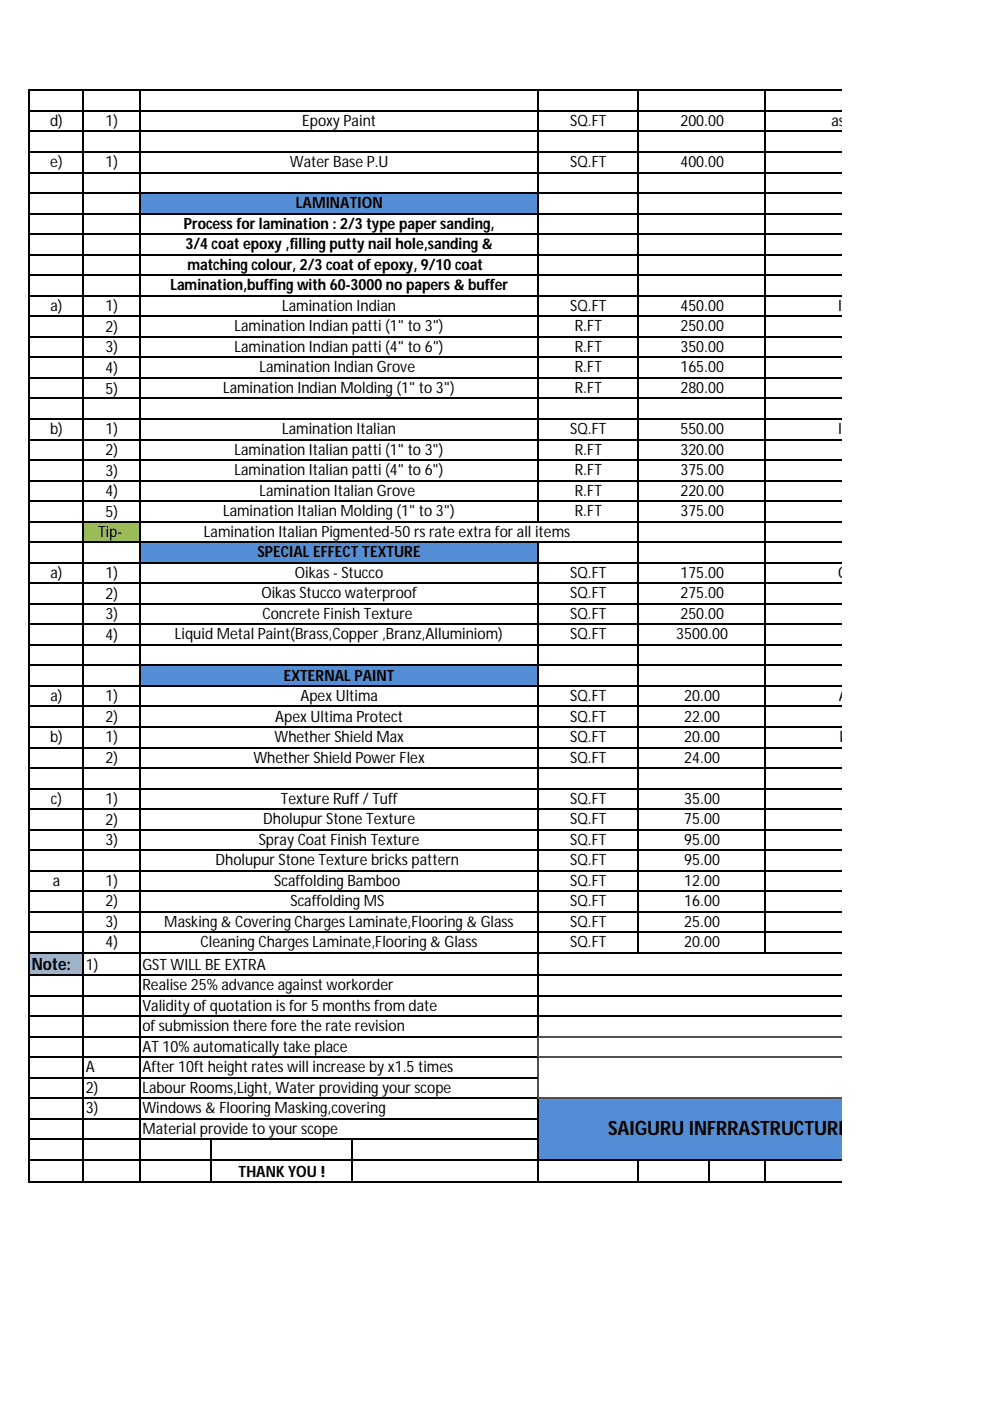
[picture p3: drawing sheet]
<svg xmlns="http://www.w3.org/2000/svg" width="210mm" height="297mm" viewBox="0 0 210 297" stroke-linecap="round" stroke-linejoin="round" font-family="sans-serif">
<defs><g id="words">
<text font-size="4.2" x="128.9" y="240.7">SAIGURU INFRRASTRUCTURE LLP</text>
<text font-size="3.6" x="6.7" y="205.6">Note:</text>
<g font-size="3.3">
<text x="10.6" y="26.7">d)</text>
<text x="22.4" y="26.7">1)</text>
<text x="64.1" y="26.7">Epoxy Paint</text>
<text x="120.9" y="26.7">SQ.FT</text>
<text x="144.3" y="26.7">200.00</text>
<text x="176.3" y="26.7">asian,ICI</text>
<text x="10.7" y="35.4">e)</text>
<text x="22.4" y="35.4">1)</text>
<text x="61.5" y="35.4">Water Base P.U</text>
<text x="120.9" y="35.4">SQ.FT</text>
<text x="144.3" y="35.4">400.00</text>
<text x="62.8" y="44.1">LAMINATION</text>
<text x="39" y="48.5">Process for lamination : 2/3 type paper sanding,</text>
<text x="39.3" y="52.9">3/4 coat epoxy ,filling putty nail hole,sanding &amp;</text>
<text x="39.8" y="57.2">matching colour, 2/3 coat of epoxy, 9/10 coat</text>
<text x="10.7" y="65.9">a)</text>
<text x="22.4" y="65.9">1)</text>
<text x="36.1" y="61.6">Lamination,buffing with 60-3000 no papers &amp; buffer</text>
<text x="59.8" y="65.9">Lamination Indian</text>
<text x="120.9" y="65.9">SQ.FT</text>
<text x="144.3" y="65.9">450.00</text>
<text x="177.7" y="65.9">Indian</text>
<text x="22.4" y="70.4">2)</text>
<text x="49.7" y="70.3">Lamination Indian patti (1&quot; to 3&quot;)</text>
<text x="121.9" y="70.3">R.FT</text>
<text x="144.3" y="70.3">250.00</text>
<text x="22.4" y="74.7">3)</text>
<text x="49.7" y="74.6">Lamination Indian patti (4&quot; to 6&quot;)</text>
<text x="121.9" y="74.6">R.FT</text>
<text x="144.3" y="74.6">350.00</text>
<text x="22.4" y="79.1">4)</text>
<text x="22.4" y="83.4">5)</text>
<text x="47.3" y="83.3">Lamination Indian Molding (1&quot; to 3&quot;)</text>
<text x="55" y="79">Lamination Indian Grove</text>
<text x="121.9" y="79">R.FT</text>
<text x="121.9" y="83.3">R.FT</text>
<text x="144.3" y="79">165.00</text>
<text x="144.3" y="83.3">280.00</text>
<text x="10.6" y="92">b)</text>
<text x="22.4" y="92">1)</text>
<text x="59.8" y="92">Lamination Italian</text>
<text x="120.9" y="92">SQ.FT</text>
<text x="144.3" y="92">550.00</text>
<text x="177.7" y="92">Italian</text>
<text x="22.4" y="96.5">2)</text>
<text x="22.4" y="100.9">3)</text>
<text x="49.7" y="96.4">Lamination Italian patti (1&quot; to 3&quot;)</text>
<text x="49.7" y="100.7">Lamination Italian patti (4&quot; to 6&quot;)</text>
<text x="121.9" y="96.4">R.FT</text>
<text x="121.9" y="100.7">R.FT</text>
<text x="144.3" y="96.4">320.00</text>
<text x="144.3" y="100.7">375.00</text>
<text x="22.4" y="105.2">4)</text>
<text x="55" y="105.1">Lamination Italian Grove</text>
<text x="121.9" y="105.1">R.FT</text>
<text x="144.3" y="105.1">220.00</text>
<text x="20.8" y="113.8">Tip-</text>
<text x="22.4" y="109.6">5)</text>
<text x="43.3" y="113.8">Lamination Italian Pigmented-50 rs rate extra for all items</text>
<text x="47.3" y="109.5">Lamination Italian Molding (1&quot; to 3&quot;)</text>
<text x="121.9" y="109.5">R.FT</text>
<text x="144.3" y="109.5">375.00</text>
<text x="54.6" y="118.2">SPECIAL EFFECT TEXTURE</text>
<text x="10.7" y="122.5">a)</text>
<text x="22.4" y="122.5">1)</text>
<text x="62.5" y="122.5">Oikas - Stucco</text>
<text x="120.9" y="122.5">SQ.FT</text>
<text x="144.3" y="122.5">175.00</text>
<text x="177.7" y="122.5">Oikos</text>
<text x="22.4" y="127">2)</text>
<text x="22.4" y="131.3">3)</text>
<text x="55.4" y="126.9">Oikas Stucco waterproof</text>
<text x="55.6" y="131.2">Concrete Finish Texture</text>
<text x="120.9" y="126.9">SQ.FT</text>
<text x="120.9" y="131.2">SQ.FT</text>
<text x="144.3" y="131.2">250.00</text>
<text x="144.3" y="126.9">275.00</text>
<text x="22.4" y="135.7">4)</text>
<text x="37.1" y="135.6">Liquid Metal Paint(Brass,Copper ,Branz,Alluminiom)</text>
<text x="120.9" y="135.6">SQ.FT</text>
<text x="143.4" y="135.6">3500.00</text>
<text x="10.7" y="148.6">a)</text>
<text x="22.4" y="148.6">1)</text>
<text x="60.2" y="144.3">EXTERNAL PAINT</text>
<text x="63.7" y="148.6">Apex Ultima</text>
<text x="120.9" y="148.6">SQ.FT</text>
<text x="145.1" y="148.6">20.00</text>
<text x="177.9" y="148.6">Asian</text>
<text x="22.4" y="153.1">2)</text>
<text x="58.4" y="153">Apex Ultima Protect</text>
<text x="120.9" y="153">SQ.FT</text>
<text x="145.1" y="153">22.00</text>
<text x="10.6" y="157.3">b)</text>
<text x="22.4" y="157.3">1)</text>
<text x="22.4" y="161.8">2)</text>
<text x="53.7" y="161.7">Whether Shield Power Flex</text>
<text x="58.2" y="157.3">Whether Shield Max</text>
<text x="120.9" y="157.3">SQ.FT</text>
<text x="120.9" y="161.7">SQ.FT</text>
<text x="145.1" y="161.7">24.00</text>
<text x="145.1" y="157.3">20.00</text>
<text x="178" y="157.3">Dulux</text>
<text x="10.8" y="170.4">c)</text>
<text x="22.4" y="170.4">1)</text>
<text x="59.5" y="170.4">Texture Ruff / Tuff</text>
<text x="120.9" y="170.4">SQ.FT</text>
<text x="145.1" y="170.4">35.00</text>
<text x="22.4" y="174.9">2)</text>
<text x="22.4" y="179.2">3)</text>
<text x="54.9" y="179.1">Spray Coat Finish Texture</text>
<text x="55.8" y="174.8">Dholupur Stone Texture</text>
<text x="120.9" y="174.8">SQ.FT</text>
<text x="120.9" y="179.1">SQ.FT</text>
<text x="145.1" y="179.1">95.00</text>
<text x="145.1" y="174.8">75.00</text>
<text x="45.7" y="183.5">Dholupur Stone Texture bricks pattern</text>
<text x="120.9" y="183.5">SQ.FT</text>
<text x="145.1" y="183.5">95.00</text>
<text x="11.2" y="187.8">a</text>
<text x="22.4" y="187.8">1)</text>
<text x="58.1" y="187.8">Scaffolding Bamboo</text>
<text x="120.9" y="187.8">SQ.FT</text>
<text x="145.1" y="187.8">12.00</text>
<text x="22.4" y="192.2">2)</text>
<text x="22.4" y="196.5">3)</text>
<text x="34.8" y="196.5">Masking &amp; Covering Charges Laminate,Flooring &amp; Glass</text>
<text x="61.6" y="192.2">Scaffolding MS</text>
<text x="120.9" y="192.2">SQ.FT</text>
<text x="120.9" y="196.5">SQ.FT</text>
<text x="145.1" y="196.5">25.00</text>
<text x="145.1" y="192.2">16.00</text>
<text x="22.4" y="200.9">4)</text>
<text x="42.5" y="200.9">Cleaning Charges Laminate,Flooring &amp; Glass</text>
<text x="120.9" y="200.9">SQ.FT</text>
<text x="145.1" y="200.9">20.00</text>
<text x="18.2" y="205.6">1)</text>
<text x="30.2" y="205.6">GST WILL BE EXTRA</text>
<text x="30.2" y="209.9">Realise 25% advance against workorder</text>
<text x="30.2" y="214.3">Validity of quotation is for 5 months from date</text>
<text x="30.2" y="218.6">of submission there fore the rate revision</text>
<text x="18.2" y="227.4">A</text>
<text x="30.2" y="223">AT 10% automatically take place</text>
<text x="30.2" y="227.3">After 10ft height rates will increase by x1.5 times</text>
<text x="18.2" y="231.7">2)</text>
<text x="30.2" y="231.7">Labour Rooms,Light, Water providing your scope</text>
<text x="18.2" y="236.1">3)</text>
<text x="30.2" y="236">Windows &amp; Flooring Masking,covering</text>
<text x="30.2" y="240.4">Material provide to your scope</text>
<text x="50.6" y="249.5">THANK YOU !</text>
</g>
</g></defs>
<path d="M29.6 40.9h84.4v4.4h-84.4z" fill="#538dd5"/>
<path d="M17.6 110.6h12.1v4.4h-12.1z" fill="#9bbb59"/>
<g fill="#538dd5">
<path d="M29.6 115h84.4v4.3h-84.4z"/>
<path d="M29.6 141.1h84.4v4.4h-84.4z"/>
</g>
<path d="M6.3 202h11.3v4.8h-11.3z" fill="#95b3d7"/>
<g fill="#538dd5">
<path d="M114 232.9h64.5v4.4h-64.5z"/>
<path d="M114 237.2h64.5v4.4h-64.5z"/>
<path d="M114 241.6h64.5v4.4h-64.5z"/>
</g>
<path d="M114 245.9h64.5v4.8h-64.5z" fill="#fff"/>
<g fill="none" stroke="#000" stroke-width=".29">
<path d="M6.1 19v231.8M6.3 19.2h172.2M17.6 19.3v231.5M29.6 19.3v231.5M114 19.3v91.4M135.2 19.3v182.9M162.3 19.3v182.9M6.3 23.5h172.2M6.3 27.9h172.2M6.3 32.2h172.2M6.3 36.6h172.2M6.3 40.9h172.2"/>
<path d="M6.3 45.3h172.2M6.3 49.6h172.2M6.3 54h172.2M6.3 58.4h172.2M6.3 62.7h172.2M6.3 67.1h172.2M6.3 71.4h172.2M6.3 75.8h172.2M6.3 80.1h172.2M6.3 84.5h172.2M6.3 88.8h172.2M6.3 93.2h172.2"/>
<path d="M6.3 97.5h172.2M6.3 101.9h172.2M6.3 106.3h172.2M6.3 110.6h172.2M6.3 115h172.2M6.3 119.3h172.2M114 115.1v104.9M6.3 123.7h172.2M6.3 128h172.2M6.3 132.4h172.2M6.3 136.7h172.2M6.3 141.1h172.2"/>
<path d="M6.3 145.4h172.2M6.3 149.8h172.2M6.3 154.1h172.2M6.3 158.5h172.2M6.3 162.9h172.2M6.3 167.2h172.2M6.3 171.6h172.2M6.3 175.9h172.2M6.3 180.3h172.2M6.3 184.6h172.2M6.3 189h172.2M6.3 193.3h172.2"/>
<path d="M6.3 197.7h172.2M6.3 219.8h107.8M6.3 202h172.2M6.3 206.8h172.2M6.3 211.1h172.2M6.3 215.5h172.2M6.3 224.2h107.8M6.3 232.9h107.8M6.3 228.5h107.8M6.3 237.2h107.8M114 233v17.8M6.3 241.6h107.8"/>
<path d="M6.3 245.9h172.2M6.3 250.7h172.2M44.7 241.7v9.1M74.7 241.7v9.1M135.2 246.1v4.7M150.3 246.1v4.7M162.3 246.1v4.7"/>
</g>
<path d="M114 220v4M114.1 219.8h64.4M114 224.3v4.1M114 228.7v4M114.1 224.2h64.4M114.1 232.9h64.4" fill="none" stroke="#505050" stroke-width=".29"/>
<use href="#words"/>
</svg>
